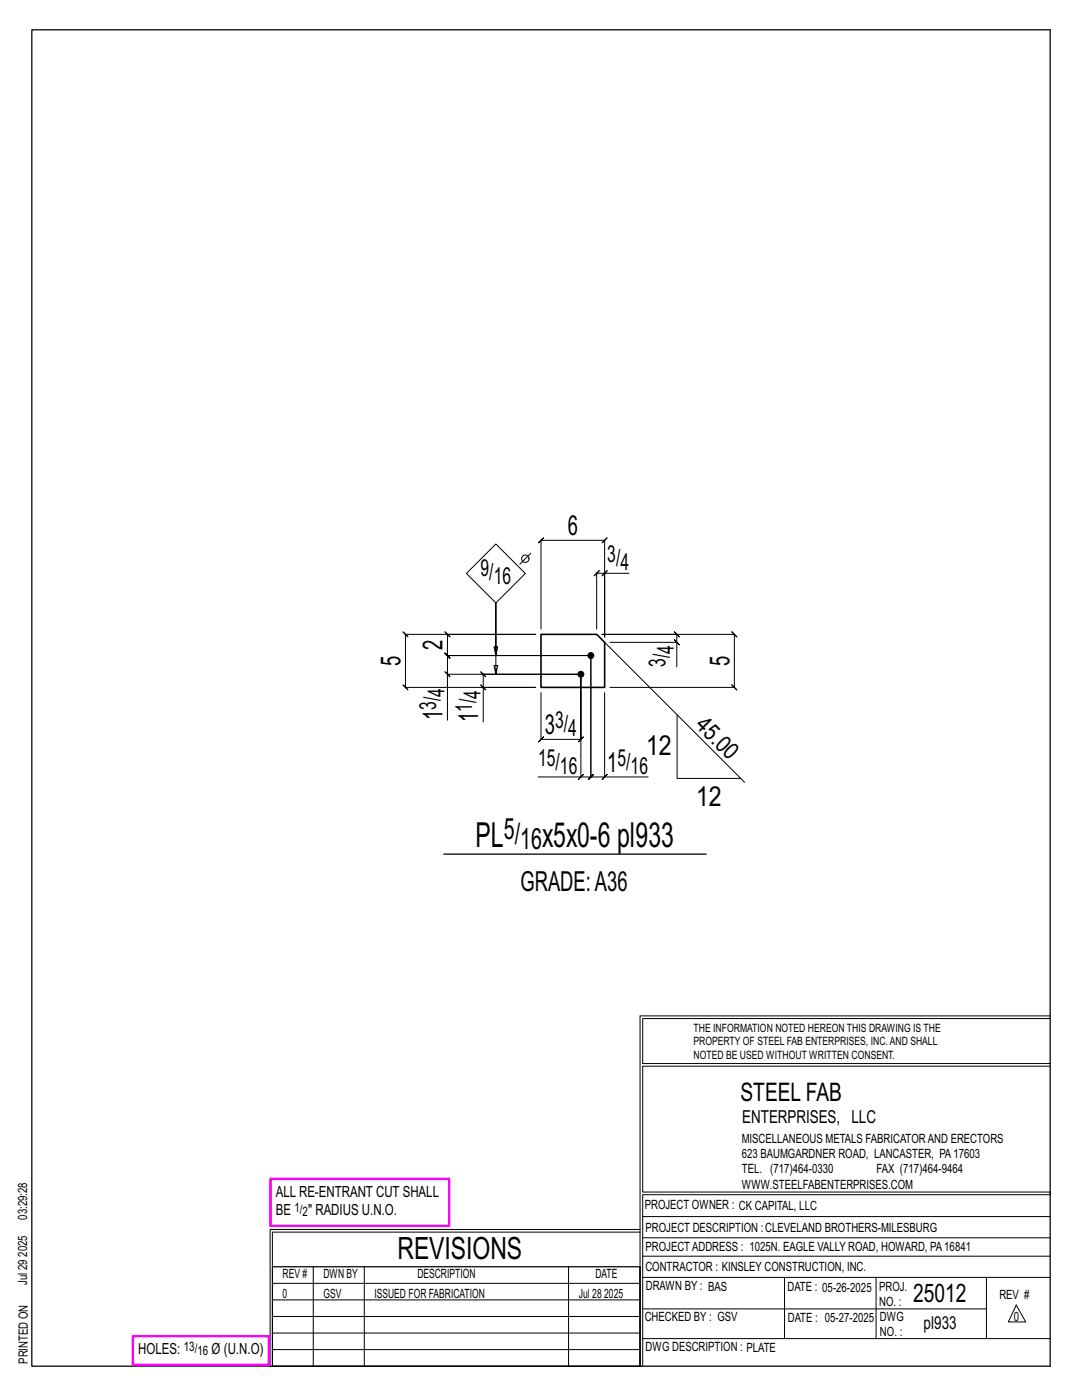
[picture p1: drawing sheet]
<svg xmlns="http://www.w3.org/2000/svg" width="216mm" height="279mm" viewBox="0 0 216 279" stroke-linecap="round" stroke-linejoin="round" font-family="sans-serif">
<defs><g id="words">
<g font-size="6.9">
<text x="94.9" y="169">PL</text>
<text x="108.2" y="169">x5x0-6 pl933</text>
</g>
<text font-size="6.1" x="79.3" y="251.3">REVISIONS</text>
<g font-size="5.9">
<text x="100.5" y="167.5">5/</text>
<text x="103.8" y="169.5">16</text>
</g>
<g font-size="5.5">
<text x="113.3" y="106.8">6</text>
<text x="88.3" y="129.7" transform="rotate(-90 88.3 129.7)">2</text>
<text x="79.9" y="132.9" transform="rotate(-90 79.9 132.9)">5</text>
<text x="145.5" y="132.9" transform="rotate(-90 145.5 132.9)">5</text>
<text x="88.3" y="143.7" transform="rotate(-90 88.3 143.7)">1</text>
<text x="95.4" y="144.1" transform="rotate(-90 95.4 144.1)">1</text>
<text x="108.7" y="146.6">3</text>
<text x="121.2" y="154.1">1</text>
<text x="128.9" y="150.8">12</text>
<text x="138.9" y="160.9">12</text>
<text x="103.9" y="177.7">GRADE:A36</text>
</g>
<g font-size="5.1">
<text x="147.8" y="219.8">STEEL FAB</text>
<text x="182.2" y="259.9">25012</text>
</g>
<g font-size="4.7">
<text x="121.2" y="112.2">3/</text>
<text x="123.8" y="113.8">4</text>
<text x="95.9" y="115">9/</text>
<text x="98.5" y="116.6">16</text>
<text x="134.5" y="130.5" transform="rotate(-90 134.5 130.5)">4</text>
<text x="132.8" y="133.1" transform="rotate(-90 132.8 133.1)">3/</text>
<text x="87" y="141.7" transform="rotate(-90 87 141.7)">3/</text>
<text x="88.7" y="139.1" transform="rotate(-90 88.7 139.1)">4</text>
<text x="94.2" y="142" transform="rotate(-90 94.2 142)">1/</text>
<text x="95.8" y="139.4" transform="rotate(-90 95.8 139.4)">4</text>
<text x="110.8" y="145.3">3/</text>
<text x="113.4" y="147">4</text>
<text x="138.6" y="144.9" transform="rotate(45 138.6 144.9)">45.0</text>
<text x="107.4" y="152.8">15/</text>
<text x="111.7" y="154.5">16</text>
<text x="123.2" y="152.8">5/</text>
<text x="125.8" y="154.5">16</text>
</g>
<g font-size="3.6">
<text x="148.1" y="224.1">ENTERPRISES, LLC</text>
<text x="184.3" y="265.2">pl933</text>
</g>
<g font-size="3.1">
<text x="55" y="238.9">ALL RE-ENTRANT CUT SHALL</text>
<text x="55" y="242.5">BE</text>
<text x="61.5" y="242.5">&quot; RADIUS U.N.O.</text>
<text x="27.6" y="270.2">HOLES:</text>
<text x="42.2" y="270.2">Ø (U.N.O)</text>
</g>
<g font-size="2.6">
<text x="58.8" y="241.8">1/</text>
<text x="60.4" y="242.7">2</text>
<text x="36.7" y="269.6">13/</text>
<text x="39.4" y="270.5">16</text>
</g>
<g font-size="2.5">
<text x="148" y="231.2">623 BAUMGARDNER ROAD, LANCASTER, PA17603</text>
<text x="148" y="228.1">MISCELLANEOUS METALS FABRICATORAND ERECTORS</text>
<text x="148" y="237.2">WWW.STEELFABENTERPRISES.COM</text>
<text x="148" y="234.2">TEL. (717)464-0330</text>
<text x="174.9" y="234.2">FAX (717)464-9464</text>
<text x="5.4" y="243.4" transform="rotate(-90 5.4 243.4)">03:29:28</text>
<text x="128.7" y="241.3">PROJECT OWNER : CK CAPITAL, LLC</text>
<text x="128.8" y="246">PROJECT DESCRIPTION :CLEVELAND BROTHERS-MILESBURG</text>
<text x="5.4" y="250.8" transform="rotate(-90 5.4 250.8)">2025</text>
<text x="128.8" y="249.7">PROJECTADDRESS : 1025N. EAGLE VALLY ROAD, HOWARD, PA16841</text>
<text x="5.4" y="256.5" transform="rotate(-90 5.4 256.5)">Jul 29</text>
<text x="56.4" y="255">REV #</text>
<text x="64.5" y="255">DWN BY</text>
<text x="83.3" y="255">DESCRIPTION</text>
<text x="118.8" y="255">DATE</text>
<text x="128.8" y="253.7">CONTRACTOR : KINSLEY CONSTRUCTION, INC.</text>
<text x="128.9" y="257.5">DRAWN BY : BAS</text>
<text x="157.1" y="257.6">DATE : 05-26-2025</text>
<text x="175.4" y="257.7">PROJ.</text>
<text x="56.4" y="259">0</text>
<text x="64.5" y="259">GSV</text>
<text x="74.7" y="259">ISSUED FOR FABRICATION</text>
<text x="115.5" y="259">Jul 28</text>
<text x="120.6" y="259">2025</text>
<text x="128.6" y="263.7">CHECKED BY : GSV</text>
<text x="157.2" y="263.7">DATE : 05-27-2025</text>
<text x="175.4" y="260.7">NO. :</text>
<text x="175.6" y="263.7">DWG</text>
<text x="199.4" y="259.2">REV #</text>
<text x="202.3" y="263.7">0</text>
<text x="128.8" y="269.7">DWG DESCRIPTION : PLATE</text>
<text x="175.6" y="266.7">NO. :</text>
<text x="5.5" y="272.2" transform="rotate(-90 5.5 272.2)">PRINTED ON</text>
</g>
<g font-size="2.3">
<text x="138.4" y="208.6">PROPERTY OF STEEL FAB ENTERPRISES, INC.AND SHALL</text>
<text x="138.4" y="205.9">THE INFORMATION NOTED HEREON THIS DRAWING IS THE</text>
<text x="138.4" y="211.3">NOTED BE USED WITHOUT WRITTEN CONSENT.</text>
</g>
</g></defs>
<g fill="none" stroke="#000" stroke-width=".2">
<path d="M98.9 108.6l5.9 5.8-5.9 5.9-5.8-5.9zM105.9 110.4l-2.2 2.2M120.6 114.4l.5-.5-1 1zM120.6 114.4h-1.5l.5-.5-1 1 .5-.5v11.1M125.5 114.4h-4.9v12.7v-19.3l.5-.5-1 1 .5-.5h-12.7l.5-.5-1 1 .5-.5v17.7M88.8 134.1l1 1zM89.3 134.6v-3.8l.5 .5-1-1 .5 .5h28.6h-28.6l.5 .5-1-1 .5 .5v-4.2l.5 .5-1-1 .5 .5h17.6h-26l-.5-.5 1 1-.5-.5v10.6l-.5-.5 1 1-.5-.5h26h-10.5v6.9M95.9 136.7l1 1zM96.4 137.2v-2.6l.5 .5-1-1 .5 .5h19.5h-26.6v9.1M98.9 130.8l.4-1.7h-.7l.3 1.7v-10.5v14.3l-.3-1.8h.7l-.4 1.8M107.9 138.2v9.4l-.5 .5 1-1-.5 .5h8l-.5 .5 1-1-.5 .5v-13v20.5h-8.5M120.6 138.2v16.9h8.7"/>
<path d="M120.6 128.2l28 27.9M121.7 128.2h13.3v4.9M134.5 127.7l1 1zM135 128.2v-1.6l.5 .5-1-1 .5 .5h-14.9h26.4l-.5-.5 1 1-.5-.5v10.6l-.5-.5 1 1-.5-.5h-24.8M115.9 155.1h2l-.5 .5 1-1-.5 .5v-24.3v24.3l-.5 .5 1-1-.5 .5h2.7M116.4 154.6l-1 1zM121.1 154.6l-1 1zM135.1 142.7v12.7h12.7M127.7 202.7v70M127.7 202.7h81.8M209.5 203.3h-81.3v9h81.3M209.5 212.8h-81.3v25.1h81.3v.5h-81.3v34.3"/>
<path d="M54.4 259.4h73.3M54.4 256.1h73.3M62.5 252.8v19.9M72.7 252.8v19.9M113.4 252.8v19.9M127.7 245.4h-73.8v27.3M127.7 245.9h-73.3v6.9M128.2 242.8h81.3M128.2 254.9h81.3M128.2 250.7h81.3M128.2 247h81.3M156.5 254.9v12.2"/>
<path d="M174.8 254.9v12.2M196.8 254.9v12.2M54.4 269.3h73.3M54.4 266h73.3M54.4 262.7h73.3M128.2 261.2h68.6M128.2 267.1h81.3M202.8 260.4l1.9 3.4h-3.5z"/>
<circle cx="104.8" cy="111.5" r=".74"/>
</g>
<path d="M6.3 6h203.2v266.7h-203.2zM88.6 170.5h52.3M54.4 252.8h73.3v19.9h-73.3z" fill="none" stroke="#000" stroke-width=".25"/>
<path d="M54 235.3h35.6v9.3h-35.6zM26.5 266.7h27.1v5.7h-27.1z" fill="none" stroke="#f0f" stroke-width=".5"/>
<g fill="#000" stroke="#000" stroke-width=".2">
<circle cx="115.9" cy="134.6" r=".6"/>
<circle cx="117.9" cy="130.8" r=".6"/>
</g>
<path d="M107.9 126.6h11.2l1.5 1.6v9h-12.7z" fill="none" stroke="#000" stroke-width=".32"/>
<use href="#words"/>
</svg>
